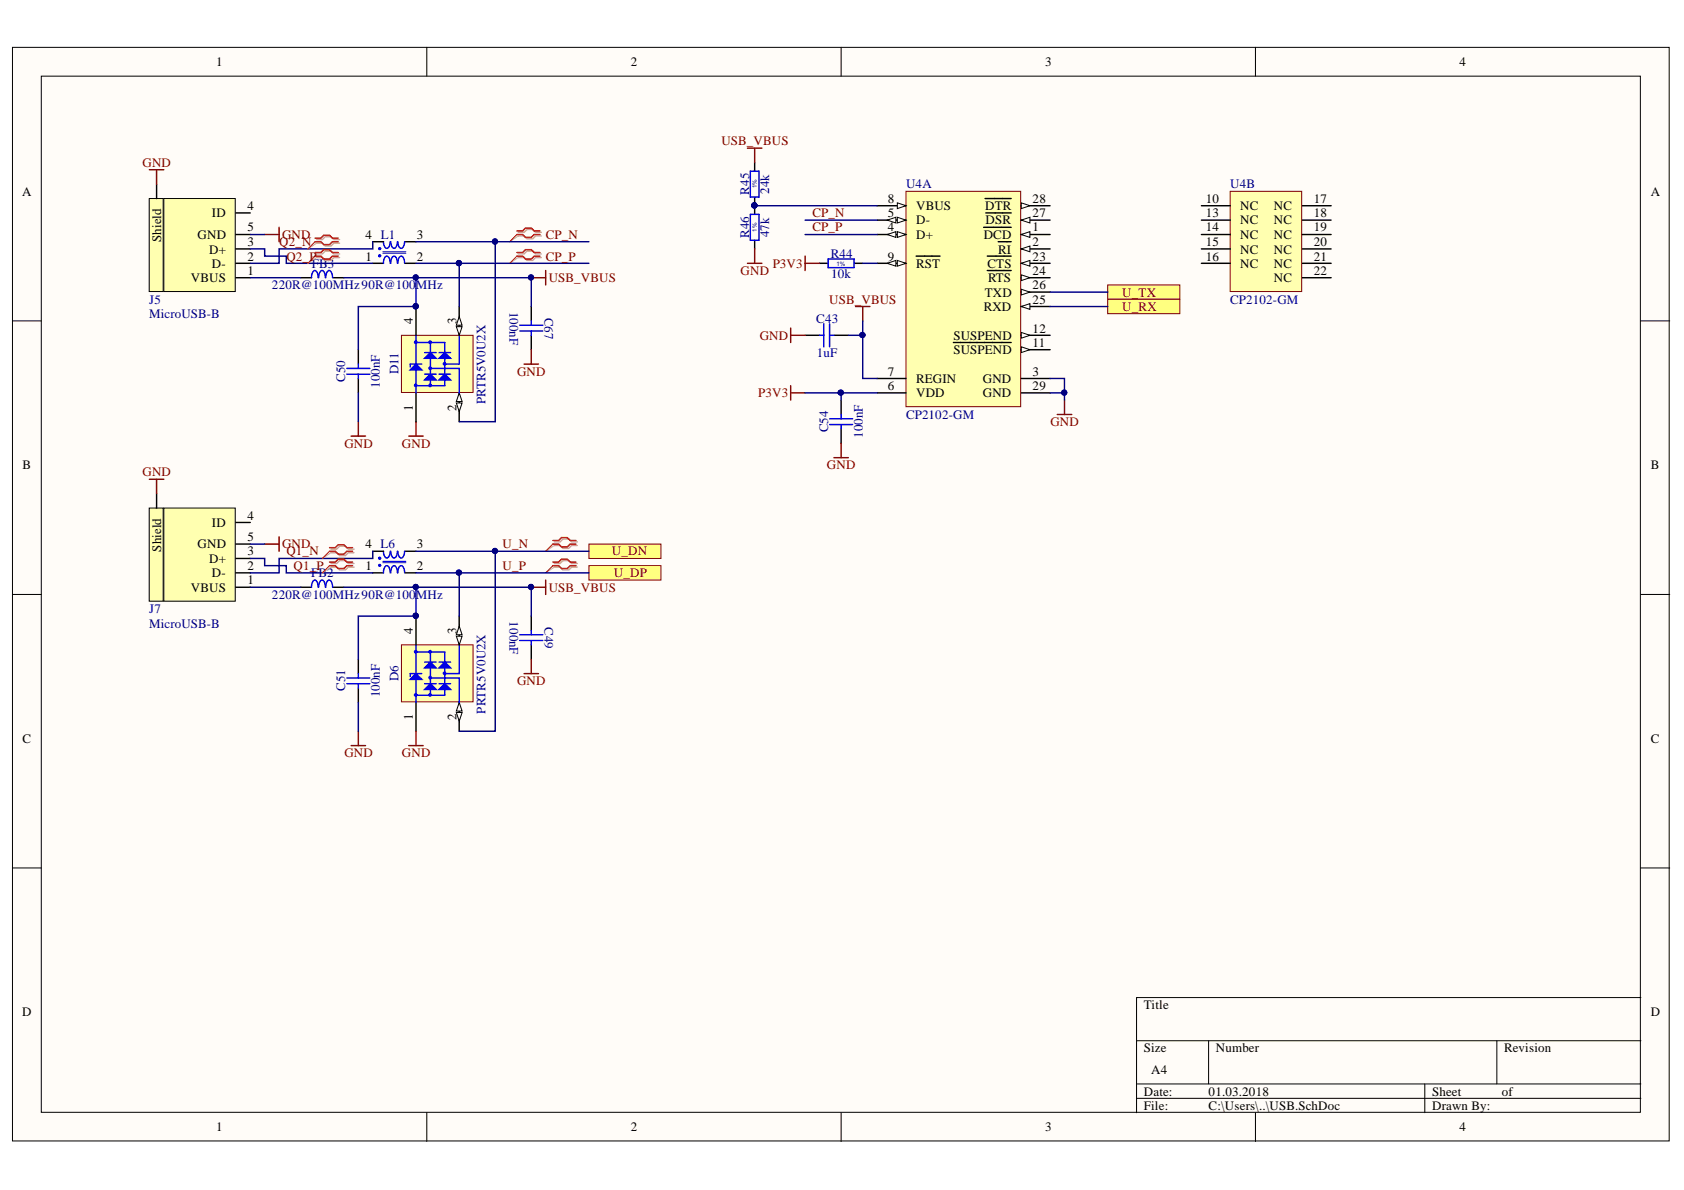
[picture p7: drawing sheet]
<svg xmlns="http://www.w3.org/2000/svg" width="297mm" height="210mm" viewBox="0 0 297 210" stroke-linecap="round" stroke-linejoin="round" font-family="sans-serif">
<defs><g id="words">
<g font-size="2.3">
<text x="38.2" y="11.7">1</text>
<text x="111.2" y="11.7">2</text>
<text x="184.3" y="11.7">3</text>
<text x="257.4" y="11.7">4</text>
<text x="3.9" y="34.5">A</text>
<text x="156.6" y="35.8">8</text>
<text x="182.1" y="35.8">28</text>
<text x="212.7" y="35.8">10</text>
<text x="231.7" y="35.8">17</text>
<text x="291.2" y="34.5">A</text>
<text x="37.4" y="38.3">ID</text>
<text x="43.7" y="40.8">5</text>
<text x="43.7" y="37">4</text>
<text x="156.6" y="40.8">4</text>
<text x="156.6" y="38.3">5</text>
<text x="161.6" y="39.6">D-</text>
<text x="161.6" y="37">VBUS</text>
<text x="173.8" y="37">DTR</text>
<text x="173.9" y="39.6">DSR</text>
<text x="182.1" y="40.8">1</text>
<text x="182.1" y="38.3">27</text>
<text x="212.7" y="38.3">13</text>
<text x="212.7" y="40.8">14</text>
<text x="218.8" y="37">NC</text>
<text x="218.8" y="39.6">NC</text>
<text x="224.7" y="37">NC</text>
<text x="224.7" y="39.6">NC</text>
<text x="231.7" y="38.3">18</text>
<text x="231.7" y="40.8">19</text>
<text x="28.4" y="42.7" transform="rotate(-90 28.4 42.7)">Shield</text>
<text x="34.9" y="42.1">GND</text>
<text x="36.9" y="44.7">D+</text>
<text x="37.4" y="47.3">D-</text>
<text x="43.7" y="46">2</text>
<text x="43.7" y="43.5">3</text>
<text x="64.5" y="46">1</text>
<text x="64.5" y="42.1">4 L1</text>
<text x="73.5" y="42.1">3</text>
<text x="73.5" y="46">2</text>
<text x="156.6" y="46">9</text>
<text x="161.6" y="42.1">D+</text>
<text x="161.6" y="47.3">RST</text>
<text x="173.5" y="42.1">DCD</text>
<text x="174.2" y="47.3">CTS</text>
<text x="176.1" y="44.7">RI</text>
<text x="182.1" y="43.5">2</text>
<text x="182.1" y="46">23</text>
<text x="212.7" y="43.5">15</text>
<text x="212.7" y="46">16</text>
<text x="218.8" y="42.1">NC</text>
<text x="218.8" y="44.7">NC</text>
<text x="218.8" y="47.3">NC</text>
<text x="224.7" y="42.1">NC</text>
<text x="224.7" y="44.7">NC</text>
<text x="224.7" y="47.3">NC</text>
<text x="231.7" y="43.5">20</text>
<text x="231.7" y="46">21</text>
<text x="33.7" y="49.8">VBUS</text>
<text x="43.7" y="48.5">1</text>
<text x="173.7" y="52.3">TXD</text>
<text x="174.3" y="49.8">RTS</text>
<text x="182.1" y="48.5">24</text>
<text x="182.1" y="53.6">25</text>
<text x="182.1" y="51.1">26</text>
<text x="224.7" y="49.8">NC</text>
<text x="231.7" y="48.5">22</text>
<text x="72.8" y="57.1" transform="rotate(-90 72.8 57.1)">4</text>
<text x="80.5" y="57.1" transform="rotate(-90 80.5 57.1)">3</text>
<text x="168.2" y="59.9">SUSPEND</text>
<text x="173.5" y="54.9">RXD</text>
<text x="182.1" y="58.7">12</text>
<text x="168.2" y="62.5">SUSPEND</text>
<text x="182.1" y="61.2">11</text>
<text x="156.6" y="68.8">6</text>
<text x="156.6" y="66.3">7</text>
<text x="161.6" y="70.1">VDD</text>
<text x="161.6" y="67.5">REGIN</text>
<text x="173.3" y="67.5">GND</text>
<text x="173.3" y="70.1">GND</text>
<text x="182.1" y="66.3">3</text>
<text x="182.1" y="68.8">29</text>
<text x="72.8" y="72.4" transform="rotate(-90 72.8 72.4)">1</text>
<text x="80.5" y="72.4" transform="rotate(-90 80.5 72.4)">2</text>
<text x="4" y="82.8">B</text>
<text x="291.2" y="82.8">B</text>
<text x="37.4" y="92.9">ID</text>
<text x="43.7" y="95.4">5</text>
<text x="43.7" y="91.6">4</text>
<text x="28.4" y="97.3" transform="rotate(-90 28.4 97.3)">Shield</text>
<text x="34.9" y="96.7">GND</text>
<text x="36.9" y="99.2">D+</text>
<text x="37.4" y="101.8">D-</text>
<text x="43.7" y="100.5">2</text>
<text x="43.7" y="98">3</text>
<text x="64.5" y="100.5">1</text>
<text x="64.5" y="96.7">4 L6</text>
<text x="73.5" y="96.7">3</text>
<text x="73.5" y="100.5">2</text>
<text x="33.7" y="104.4">VBUS</text>
<text x="43.7" y="103">1</text>
<text x="72.8" y="111.8" transform="rotate(-90 72.8 111.8)">4</text>
<text x="80.5" y="111.8" transform="rotate(-90 80.5 111.8)">3</text>
<text x="4" y="131">C</text>
<text x="72.8" y="127.1" transform="rotate(-90 72.8 127.1)">1</text>
<text x="80.5" y="127.1" transform="rotate(-90 80.5 127.1)">2</text>
<text x="291.2" y="131">C</text>
<text x="3.9" y="179.3">D</text>
<text x="201.8" y="178">Title</text>
<text x="291.2" y="179.3">D</text>
<text x="201.8" y="185.6">Size</text>
<text x="214.5" y="185.6">Number</text>
<text x="265.3" y="185.6">Revision</text>
<text x="203" y="189.4">A4</text>
<text x="201.8" y="193.2">Date:</text>
<text x="201.8" y="195.8">File:</text>
<text x="213.2" y="193.2">01.03.2018</text>
<text x="213.2" y="195.8">C:\Users\..\USB.SchDoc</text>
<text x="252.6" y="193.2">Sheet</text>
<text x="252.6" y="195.8">Drawn By:</text>
<text x="264.9" y="193.2">of</text>
<text x="38.2" y="199.6">1</text>
<text x="111.2" y="199.6">2</text>
<text x="184.3" y="199.6">3</text>
<text x="257.4" y="199.6">4</text>
</g>
<g font-size="2.3" fill="#800000">
<text x="25.1" y="29.4">GND</text>
<text x="127.2" y="25.6">USB_VBUS</text>
<text x="143.3" y="38.3">CP_N</text>
<text x="143.3" y="40.8">CP_P</text>
<text x="49.2" y="43.5">Q2_N</text>
<text x="49.7" y="42.1">GND</text>
<text x="50.5" y="46">Q2_P</text>
<text x="96.3" y="42.1">CP_N</text>
<text x="96.3" y="46">CP_P</text>
<text x="136.3" y="47.3">P3V3</text>
<text x="96.8" y="49.8">USB_VBUS</text>
<text x="130.6" y="48.5">GND</text>
<text x="146.3" y="53.6">USB_VBUS</text>
<text x="198" y="52.3">U_TX</text>
<text x="134" y="59.9">GND</text>
<text x="198" y="54.9">U_RX</text>
<text x="91.2" y="66.3">GND</text>
<text x="133.8" y="70.1">P3V3</text>
<text x="185.3" y="75.2">GND</text>
<text x="60.7" y="79">GND</text>
<text x="70.9" y="79">GND</text>
<text x="145.9" y="82.8">GND</text>
<text x="25.1" y="84">GND</text>
<text x="49.7" y="96.7">GND</text>
<text x="50.5" y="98">Q1_N</text>
<text x="51.8" y="100.5">Q1_P</text>
<text x="88.7" y="96.7">U_N</text>
<text x="88.7" y="100.5">U_P</text>
<text x="107.9" y="98">U_DN</text>
<text x="108.3" y="101.8">U_DP</text>
<text x="96.8" y="104.4">USB_VBUS</text>
<text x="91.2" y="120.9">GND</text>
<text x="60.7" y="133.6">GND</text>
<text x="70.9" y="133.6">GND</text>
</g>
<g font-size="2.3" fill="#000080">
<text x="132.1" y="34.3" transform="rotate(-90 132.1 34.3)">R45</text>
<text x="135.7" y="34.2" transform="rotate(-90 135.7 34.2)">24k</text>
<text x="159.8" y="33.2">U4A</text>
<text x="217" y="33.2">U4B</text>
<text x="132.1" y="41.9" transform="rotate(-90 132.1 41.9)">R46</text>
<text x="135.7" y="41.8" transform="rotate(-90 135.7 41.8)">47k</text>
<text x="55" y="47.3">FB3</text>
<text x="146.5" y="45.5">R44</text>
<text x="26.3" y="53.6">J5</text>
<text x="48" y="51.1">220R@100MHz90R@100MHz</text>
<text x="146.6" y="49">10k</text>
<text x="217" y="53.6">CP2102-GM</text>
<text x="26.3" y="56.1">MicroUSB-B</text>
<text x="89.8" y="55" transform="rotate(90 89.8 55)">100nF</text>
<text x="96" y="56" transform="rotate(90 96 56)">C67</text>
<text x="144" y="56.9">C43</text>
<text x="144.1" y="63">1uF</text>
<text x="60.9" y="67.4" transform="rotate(-90 60.9 67.4)">C50</text>
<text x="67" y="68.4" transform="rotate(-90 67 68.4)">100nF</text>
<text x="70.3" y="66" transform="rotate(-90 70.3 66)">D11</text>
<text x="85.6" y="71.3" transform="rotate(-90 85.6 71.3)">PRTR5V0U2X</text>
<text x="146.1" y="76.3" transform="rotate(-90 146.1 76.3)">C54</text>
<text x="152.2" y="77.3" transform="rotate(-90 152.2 77.3)">100nF</text>
<text x="159.8" y="73.9">CP2102-GM</text>
<text x="54.9" y="101.8">FB2</text>
<text x="48" y="105.7">220R@100MHz90R@100MHz</text>
<text x="26.3" y="108.2">J7</text>
<text x="26.3" y="110.7">MicroUSB-B</text>
<text x="89.8" y="109.6" transform="rotate(90 89.8 109.6)">100nF</text>
<text x="96" y="110.6" transform="rotate(90 96 110.6)">C49</text>
<text x="60.9" y="121.9" transform="rotate(-90 60.9 121.9)">C51</text>
<text x="67" y="123" transform="rotate(-90 67 123)">100nF</text>
<text x="70.3" y="120.2" transform="rotate(-90 70.3 120.2)">D6</text>
<text x="85.6" y="125.9" transform="rotate(-90 85.6 125.9)">PRTR5V0U2X</text>
</g>
<g font-size="1.1" fill="#000080">
<text x="133.5" y="33.2" transform="rotate(-90 133.5 33.2)">1%</text>
<text x="133.5" y="40.9" transform="rotate(-90 133.5 40.9)">1%</text>
<text x="147.5" y="46.8">1%</text>
</g>
</g></defs>
<g fill="#fffcf8" stroke="#000" stroke-width=".18">
<path d="M2.2 8.4h292.2v192.9h-292.2z"/>
<path d="M7.3 13.4h282v182.8h-282z"/>
</g>
<g fill="none" stroke="#000" stroke-width=".18">
<path d="M75.3 8.4v5M148.4 8.4v5M221.4 8.4v5M2.2 56.6h5.1M289.4 56.6h5.1M2.2 104.9h5.1M289.4 104.9h5.1M2.2 153.1h5.1M289.4 153.1h5.1M289.4 176h-88.9v20.3M75.3 196.3v5.1M148.4 196.3v5.1"/>
<path d="M200.5 183.6h88.9M200.5 191.2h88.9M200.5 193.7h88.9M213.2 183.6v7.6M221.4 196.3v5.1M251.3 191.2v5.1M264 183.6v7.6"/>
</g>
<g fill="#ffffb0" stroke="#000" stroke-width=".18">
<path d="M26.3 35h2.5v16.4h-2.5z"/>
<path d="M28.9 35h12.6v16.4h-12.6z"/>
</g>
<path d="M27.6 32.5v2.5M41.6 37.6h2.5M41.6 49h2.5M41.6 46.4h2.5M41.6 43.9h2.5M41.6 41.4h2.5M53 49h1.9M58.8 49h1.9M63.2 61.7v2.5M63.2 66.8v2.5" fill="none" stroke="#000" stroke-width=".25"/>
<path d="M26.3 29.9h2.6M27.6 29.9v2.6M46.7 41.4h2.5M49.2 40.1v2.5M61.9 76.9h2.6M63.2 74.4v2.5M72.1 76.9h2.5M73.4 74.4v2.5" fill="none" stroke="#800000" stroke-width=".25"/>
<path d="M56.1 49a1.16 1.16 0 0 0-.6-1.3 1.33 1.33 0 0 0-.6 1.3M57.4 49a1.16 1.16 0 0 0-.6-1.3 1.33 1.33 0 0 0-.6 1.3M58.7 49a1.16 1.16 0 0 0-.6-1.3 1.32 1.32 0 0 0-.6 1.3M61.2 65h4M61.2 66h4M63.2 64.2v.8M63.2 66v.8" fill="none" stroke="#00f" stroke-width=".25"/>
<path d="M159.8 33.7h20.2v38h-20.2z" fill="#ffffb0" stroke="#800000" stroke-width=".18"/>
<path d="M180.1 41.4h5.1" fill="none" stroke="#000" stroke-width=".25"/>
<path d="M180.1 41.4l1.6-.5v1z" fill="#fffcf8"/>
<path d="M180.1 41.4l1.6-.5v1z" fill="none" stroke="#000" stroke-width=".18"/>
<path d="M173.5 40.1h4.9M180.1 43.9h5.1" fill="none" stroke="#000" stroke-width=".25"/>
<path d="M180.1 43.9l1.6-.5v1z" fill="#fffcf8"/>
<path d="M180.1 43.9l1.6-.5v1z" fill="none" stroke="#000" stroke-width=".18"/>
<path d="M154.7 41.4h5.1M176.1 42.6h2.3M180.1 66.8h5.1" fill="none" stroke="#000" stroke-width=".25"/>
<path d="M158.3 40.9l1.5 .5-1.5 .5z" fill="#fffcf8"/>
<path d="M158.3 40.9l1.5 .5-1.5 .5z" fill="none" stroke="#000" stroke-width=".18"/>
<path d="M156.5 41.4l1.5-.5v1z" fill="#fffcf8"/>
<path d="M156.5 41.4l1.5-.5v1z" fill="none" stroke="#000" stroke-width=".18"/>
<path d="M154.7 38.8h5.1" fill="none" stroke="#000" stroke-width=".25"/>
<path d="M158.3 38.3l1.5 .5-1.5 .5z" fill="#fffcf8"/>
<path d="M158.3 38.3l1.5 .5-1.5 .5z" fill="none" stroke="#000" stroke-width=".18"/>
<path d="M156.5 38.8l1.5-.5v1z" fill="#fffcf8"/>
<path d="M156.5 38.8l1.5-.5v1z" fill="none" stroke="#000" stroke-width=".18"/>
<path d="M154.7 36.3h5.1M154.7 69.3h5.1M154.7 66.8h5.1" fill="none" stroke="#000" stroke-width=".25"/>
<path d="M158.3 35.8l1.5 .5-1.5 .5z" fill="#fffcf8"/>
<path d="M158.3 35.8l1.5 .5-1.5 .5z" fill="none" stroke="#000" stroke-width=".18"/>
<path d="M154.7 46.4h5.1" fill="none" stroke="#000" stroke-width=".25"/>
<path d="M158.3 45.9l1.5 .5-1.5 .6z" fill="#fffcf8"/>
<path d="M158.3 45.9l1.5 .5-1.5 .6z" fill="none" stroke="#000" stroke-width=".18"/>
<path d="M156.5 46.4l1.5-.5v1.1z" fill="#fffcf8"/>
<path d="M156.5 46.4l1.5-.5v1.1z" fill="none" stroke="#000" stroke-width=".18"/>
<path d="M161.6 45.2h4.2M180.1 61.7h5.1" fill="none" stroke="#000" stroke-width=".25"/>
<path d="M180.1 61.2l1.6 .5-1.6 .5z" fill="#fffcf8"/>
<path d="M180.1 61.2l1.6 .5-1.6 .5z" fill="none" stroke="#000" stroke-width=".18"/>
<path d="M180.1 59.1h5.1M168.2 60.4h10.2" fill="none" stroke="#000" stroke-width=".25"/>
<path d="M180.1 58.6l1.6 .5-1.6 .6z" fill="#fffcf8"/>
<path d="M180.1 58.6l1.6 .5-1.6 .6z" fill="none" stroke="#000" stroke-width=".18"/>
<path d="M180.1 46.4h5.1" fill="none" stroke="#000" stroke-width=".25"/>
<path d="M180.1 46.4l1.6-.5v1.1z" fill="#fffcf8"/>
<path d="M180.1 46.4l1.6-.5v1.1z" fill="none" stroke="#000" stroke-width=".18"/>
<path d="M174.1 45.2h4.3M180.1 49h5.1" fill="none" stroke="#000" stroke-width=".25"/>
<path d="M180.1 48.5l1.6 .5-1.6 .5z" fill="#fffcf8"/>
<path d="M180.1 48.5l1.6 .5-1.6 .5z" fill="none" stroke="#000" stroke-width=".18"/>
<path d="M174.1 47.7h4.3M180.1 54.1h5.1" fill="none" stroke="#000" stroke-width=".25"/>
<path d="M180.1 54.1l1.6-.5v1z" fill="#fffcf8"/>
<path d="M180.1 54.1l1.6-.5v1z" fill="none" stroke="#000" stroke-width=".18"/>
<path d="M180.1 51.5h5.1" fill="none" stroke="#000" stroke-width=".25"/>
<path d="M180.1 51l1.6 .5-1.6 .5z" fill="#fffcf8"/>
<path d="M180.1 51l1.6 .5-1.6 .5z" fill="none" stroke="#000" stroke-width=".18"/>
<path d="M180.1 38.8h5.1" fill="none" stroke="#000" stroke-width=".25"/>
<path d="M180.1 38.8l1.6-.5v1z" fill="#fffcf8"/>
<path d="M180.1 38.8l1.6-.5v1z" fill="none" stroke="#000" stroke-width=".18"/>
<path d="M173.9 37.6h4.5M180.1 36.3h5.1" fill="none" stroke="#000" stroke-width=".25"/>
<path d="M180.1 35.8l1.6 .5-1.6 .5z" fill="#fffcf8"/>
<path d="M180.1 35.8l1.6 .5-1.6 .5z" fill="none" stroke="#000" stroke-width=".18"/>
<path d="M173.8 35h4.6M180.1 69.3h5.1" fill="none" stroke="#000" stroke-width=".25"/>
<path d="M217 33.7h12.6v17.7h-12.6z" fill="#ffffb0" stroke="#800000" stroke-width=".18"/>
<path d="M211.9 36.3h5.1M211.9 38.8h5.1M229.7 36.3h5.1M229.7 38.8h5.1M211.9 41.4h5.1M211.9 43.9h5.1M211.9 46.4h5.1M229.7 41.4h5.1M229.7 43.9h5.1M229.7 46.4h5.1M229.7 49h5.1" fill="none" stroke="#000" stroke-width=".25"/>
<path d="M186.5 73.1h2.5M187.8 70.6v2.5" fill="none" stroke="#800000" stroke-width=".25"/>
<g fill="#ffff80" stroke="#800000" stroke-width=".18">
<path d="M195.4 50.3h12.7v2.5h-12.7z" fill-rule="evenodd"/>
<path d="M195.4 52.8h12.7v2.5h-12.7z" fill-rule="evenodd"/>
</g>
<path d="M133.1 28.7v1.5M133.1 34.8v3M133.1 42.4v1.5M144.6 46.4h1.5M150.7 46.4h1.5M148.4 70.6v2.5M148.4 75.6v2.6" fill="none" stroke="#000" stroke-width=".25"/>
<path d="M132.3 30.2h1.6v4.6h-1.6zM132.3 37.8h1.6v4.6h-1.6zM146.1 45.7h4.6v1.5h-4.6zM146.3 73.9h4.1M146.3 74.9h4.1M148.4 73.1v.8M148.4 74.9v.7" fill="none" stroke="#00f" stroke-width=".25"/>
<path d="M131.8 46.4h2.6M133.1 43.9v2.5M142 45.2v2.5M142 46.4h2.6M139.5 68v2.6M139.5 69.3h2.5M148.4 78.2v2.5M147.1 80.7h2.5" fill="none" stroke="#800000" stroke-width=".25"/>
<circle cx="133.1" cy="36.2" r=".46" fill="#000080" stroke="#000080" stroke-width=".18"/>
<g fill="#ffff80" stroke="#800000" stroke-width=".18">
<path d="M103.9 99.8h12.7v2.5h-12.7z" fill-rule="evenodd"/>
<path d="M103.9 96h12.7v2.5h-12.7z" fill-rule="evenodd"/>
</g>
<path d="M131.8 26.1h2.6M133.1 26.1v2.6M93.7 49h2.6M96.3 47.7v2.6M92.4 64.2h2.6M93.7 61.7v2.5" fill="none" stroke="#800000" stroke-width=".25"/>
<circle cx="93.7" cy="48.9" r=".46" fill="#000080" stroke="#000080" stroke-width=".18"/>
<path d="M65.7 46.4h2M65.7 42.6h2M71.5 46.4h1.9M71.5 42.6h1.9M93.7 54.1v2.5M93.7 59.1v2.6" fill="none" stroke="#000" stroke-width=".25"/>
<path d="M68.8 42.6a1.11 1.11 0 0 1-.5 1.2 1.02 1.02 0 0 1-.7-1.2M68.8 46.4a1.16 1.16 0 0 0-.6-1.2 1.29 1.29 0 0 0-.6 1.2M70.1 42.6a1.12 1.12 0 0 1-.6 1.2 1.02 1.02 0 0 1-.6-1.2M70.1 46.4a1.17 1.17 0 0 0-.6-1.2 1.3 1.3 0 0 0-.6 1.2M71.4 42.6a1.11 1.11 0 0 1-.6 1.2 1.02 1.02 0 0 1-.6-1.2M71.4 46.4a1.16 1.16 0 0 0-.6-1.2 1.29 1.29 0 0 0-.6 1.2M91.7 58.4h4M91.7 57.4h4M93.7 56.6v.8M93.7 58.4v.7" fill="none" stroke="#00f" stroke-width=".25"/>
<path d="M67.5 44.4h4.1M67.5 44.7h4.1" fill="none" stroke="#00f" stroke-width=".18"/>
<g fill="#00f" stroke="#00f" stroke-width=".18">
<circle cx="67" cy="45.1" r=".2"/>
<circle cx="67" cy="43.9" r=".2"/>
</g>
<g fill="#ffffb0" stroke="#000" stroke-width=".18">
<path d="M26.3 89.6h2.5v16.4h-2.5z"/>
<path d="M28.9 89.6h12.6v16.4h-12.6z"/>
</g>
<path d="M27.6 87.1v2.5M41.6 98.5h2.5M41.6 96h2.5M41.6 92.2h2.5M41.6 103.6h2.5M41.6 101h2.5" fill="none" stroke="#000" stroke-width=".25"/>
<path d="M26.3 84.5h2.6M27.6 84.5v2.6" fill="none" stroke="#800000" stroke-width=".25"/>
<path d="M70.8 113.7h12.6v10.1h-12.6z" fill="#ffffb0" stroke="#800000" stroke-width=".18"/>
<path d="M81 123.9v5.1" fill="none" stroke="#000" stroke-width=".25"/>
<path d="M81 123.9l.5 1.5h-1z" fill="#fffcf8"/>
<path d="M81 123.9l.5 1.5h-1z" fill="none" stroke="#000" stroke-width=".18"/>
<path d="M80.5 125.7h1l-.5 1.5z" fill="#fffcf8"/>
<path d="M80.5 125.7h1l-.5 1.5z" fill="none" stroke="#000" stroke-width=".18"/>
<path d="M73.4 123.9v5.1" fill="none" stroke="#000" stroke-width=".25"/>
<path d="M73.4 113.7v10.2" fill="none" stroke="#00f" stroke-width=".25"/>
<path d="M72.4 119.8l1-1 1 1z" fill="#00f"/>
<path d="M72.4 119.8l1-1 1 1zM72.4 118.8h2M73.4 122.6h5.1" fill="none" stroke="#00f" stroke-width=".25"/>
<path d="M74.9 121.6l1-1 1 1z" fill="#00f"/>
<path d="M75.9 115v7.6M74.9 121.6l1-1 1 1zM74.9 120.6h2" fill="none" stroke="#00f" stroke-width=".25"/>
<path d="M74.9 117.8l1-1 1 1z" fill="#00f"/>
<path d="M74.9 117.8l1-1 1 1zM74.9 116.8h2" fill="none" stroke="#00f" stroke-width=".25"/>
<path d="M77.4 121.6l1.1-1 1 1z" fill="#00f"/>
<path d="M78.5 115v7.6M77.4 121.6l1.1-1 1 1zM77.4 120.6h2.1" fill="none" stroke="#00f" stroke-width=".25"/>
<path d="M77.4 117.8l1.1-1 1 1z" fill="#00f"/>
<g fill="none" stroke="#00f" stroke-width=".25">
<path d="M73.4 115h5.1M75.9 119.6h5.1v4.3M77.4 117.8l1.1-1 1 1zM77.4 116.8h2.1M81 113.7v5.1h-2.5"/>
<circle cx="73.3" cy="115" r=".2"/>
<circle cx="75.9" cy="119.5" r=".2"/>
<circle cx="75.9" cy="115" r=".2"/>
<circle cx="78.4" cy="118.8" r=".2"/>
<circle cx="73.3" cy="122.6" r=".2"/>
<circle cx="75.9" cy="122.6" r=".2"/>
</g>
<path d="M81 108.7v5" fill="none" stroke="#000" stroke-width=".25"/>
<path d="M80.5 112.2h1l-.5 1.5z" fill="#fffcf8"/>
<path d="M80.5 112.2h1l-.5 1.5z" fill="none" stroke="#000" stroke-width=".18"/>
<path d="M81 110.4l.5 1.6h-1z" fill="#fffcf8"/>
<path d="M81 110.4l.5 1.6h-1z" fill="none" stroke="#000" stroke-width=".18"/>
<path d="M65.7 97.2h2M71.5 97.2h1.9M53 103.6h1.9M58.8 103.6h1.9M63.2 116.3v2.5M65.7 101h2M71.5 101h1.9M73.4 108.7v5M93.7 108.7v2.5M93.7 113.7v2.6M63.2 121.4v2.5" fill="none" stroke="#000" stroke-width=".25"/>
<g fill="#000080" stroke="#000080" stroke-width=".18">
<circle cx="73.3" cy="108.6" r=".46"/>
<circle cx="93.7" cy="103.5" r=".46"/>
</g>
<g fill="none" stroke="#00f" stroke-width=".25">
<path d="M68.8 97.2a1.12 1.12 0 0 1-.6 1.2 1.05 1.05 0 0 1-.6-1.2M70.1 97.2a1.13 1.13 0 0 1-.6 1.2 1.05 1.05 0 0 1-.6-1.2M71.4 97.2a1.12 1.12 0 0 1-.6 1.2 1.05 1.05 0 0 1-.6-1.2M56.1 103.6a1.17 1.17 0 0 0-.5-1.3 1.3 1.3 0 0 0-.7 1.3M57.4 103.6a1.17 1.17 0 0 0-.6-1.3 1.3 1.3 0 0 0-.6 1.3M58.7 103.6a1.16 1.16 0 0 0-.6-1.3 1.29 1.29 0 0 0-.6 1.3M61.2 119.6h4M63.2 118.8v.8M68.8 101a1.16 1.16 0 0 0-.6-1.2 1.32 1.32 0 0 0-.6 1.2M70.1 101a1.16 1.16 0 0 0-.6-1.2 1.33 1.33 0 0 0-.6 1.2M71.4 101a1.16 1.16 0 0 0-.6-1.2 1.32 1.32 0 0 0-.6 1.2M72.4 118.8v.5"/>
<path d="M91.7 113h4M91.7 112h4M93.7 111.2v.8M93.7 113v.7M61.2 120.6h4M63.2 120.6v.8"/>
</g>
<path d="M46.7 96h2.5M49.2 94.7v2.5M92.4 118.8h2.6M93.7 103.6h2.6M93.7 116.3v2.5M96.3 102.3v2.6M61.9 131.5h2.6M63.2 129v2.5M72.1 131.5h2.5M73.4 129v2.5" fill="none" stroke="#800000" stroke-width=".25"/>
<path d="M67.5 99h4.1M67.5 99.3h4.1" fill="none" stroke="#00f" stroke-width=".18"/>
<g fill="#00f" stroke="#00f" stroke-width=".18">
<circle cx="67" cy="99.7" r=".2"/>
<circle cx="67" cy="98.5" r=".21"/>
</g>
<path d="M70.8 59.1h12.6v10.1h-12.6z" fill="#ffffb0" stroke="#800000" stroke-width=".18"/>
<path d="M81 69.3v5.1" fill="none" stroke="#000" stroke-width=".25"/>
<path d="M81 69.3l.5 1.5h-1z" fill="#fffcf8"/>
<path d="M81 69.3l.5 1.5h-1z" fill="none" stroke="#000" stroke-width=".18"/>
<path d="M80.5 71.1h1l-.5 1.5z" fill="#fffcf8"/>
<path d="M80.5 71.1h1l-.5 1.5z" fill="none" stroke="#000" stroke-width=".18"/>
<path d="M73.4 69.3v5.1" fill="none" stroke="#000" stroke-width=".25"/>
<path d="M73.4 59.1v10.2" fill="none" stroke="#00f" stroke-width=".25"/>
<path d="M72.4 65.2l1-1 1 1z" fill="#00f"/>
<path d="M72.4 65.2l1-1 1 1zM72.4 64.2h2M73.4 68h5.1" fill="none" stroke="#00f" stroke-width=".25"/>
<path d="M74.9 67l1-1 1 1z" fill="#00f"/>
<path d="M74.9 67l1-1 1 1zM74.9 66h2M75.9 60.4v7.6" fill="none" stroke="#00f" stroke-width=".25"/>
<path d="M74.9 63.2l1-1 1 1z" fill="#00f"/>
<path d="M74.9 63.2l1-1 1 1zM74.9 62.2h2" fill="none" stroke="#00f" stroke-width=".25"/>
<path d="M77.4 67l1.1-1 1 1z" fill="#00f"/>
<path d="M77.4 67l1.1-1 1 1zM77.4 66h2.1M78.5 60.4v7.6" fill="none" stroke="#00f" stroke-width=".25"/>
<path d="M77.4 63.2l1.1-1 1 1z" fill="#00f"/>
<g fill="none" stroke="#00f" stroke-width=".25">
<path d="M81 59.1v5.1h-2.5M73.4 60.4h5.1M75.9 65h5.1v4.3M77.4 63.2l1.1-1 1 1zM77.4 62.2h2.1"/>
<circle cx="73.3" cy="60.4" r=".2"/>
<circle cx="73.3" cy="68" r=".2"/>
<circle cx="75.9" cy="65" r=".21"/>
<circle cx="75.9" cy="60.4" r=".2"/>
<circle cx="75.9" cy="68" r=".2"/>
<circle cx="78.4" cy="64.2" r=".2"/>
</g>
<path d="M81 54.1v5" fill="none" stroke="#000" stroke-width=".25"/>
<path d="M80.5 57.6h1l-.5 1.5z" fill="#fffcf8"/>
<path d="M80.5 57.6h1l-.5 1.5z" fill="none" stroke="#000" stroke-width=".18"/>
<path d="M81 55.8l.5 1.6h-1z" fill="#fffcf8"/>
<path d="M81 55.8l.5 1.6h-1z" fill="none" stroke="#000" stroke-width=".18"/>
<path d="M73.4 54.1v5M142 59.1h2.6M147.1 59.1h2.5" fill="none" stroke="#000" stroke-width=".25"/>
<g fill="#000080" stroke="#000080" stroke-width=".18">
<circle cx="73.3" cy="54" r=".46"/>
<circle cx="73.3" cy="48.9" r=".46"/>
<circle cx="80.9" cy="46.4" r=".47"/>
<circle cx="187.7" cy="69.3" r=".46"/>
<circle cx="148.3" cy="69.3" r=".46"/>
<circle cx="133.1" cy="36.2" r=".46"/>
<circle cx="93.7" cy="48.9" r=".46"/>
<circle cx="87.3" cy="42.6" r=".46"/>
<circle cx="73.3" cy="103.5" r=".46"/>
<circle cx="73.3" cy="108.6" r=".46"/>
<circle cx="93.7" cy="103.5" r=".46"/>
<circle cx="80.9" cy="101" r=".46"/>
<circle cx="87.3" cy="97.2" r=".46"/>
<circle cx="152.1" cy="59.1" r=".46"/>
</g>
<path d="M144.6 59.1h.7M145.3 57.1v4.1M146.3 57.1v4.1M146.3 59.1h.8M72.4 64.2v.5" fill="none" stroke="#00f" stroke-width=".25"/>
<path d="M139.5 57.9v2.5M139.5 59.1h2.5M150.9 54.1h2.5M152.2 54.1v2.5" fill="none" stroke="#800000" stroke-width=".25"/>
<g fill="none" stroke="#d0a19e" stroke-width=".25">
<path d="M55.8 42.3h1.1l.5-.6h1l.5 .6h1M55.8 42.9h1.1l.5 .5h1l.5-.5h1M55.8 44.8h1.1l.5-.5h1l.5 .5h1M55.8 45.4h1.1l.5 .5h1l.5-.5h1M91.4 41h1l.5-.5h1.1l.5 .5h1M91.4 41.6h1l.5 .5h1.1l.5-.5h1M91.4 44.8h1l.5-.5h1.1l.5 .5h1M91.4 45.4h1l.5 .5h1.1l.5-.5h1M58.4 96.9h1l.5-.6h1l.5 .6h1M58.4 97.5h1l.5 .5h1l.5-.5h1M58.4 99.4h1l.5-.5h1l.5 .5h1M97.8 95.6h1l.5-.5h1l.5 .5h1"/>
<path d="M97.8 96.2h1l.5 .5h1l.5-.5h1M97.8 99.4h1l.5-.5h1l.5 .5h1M58.4 100h1l.5 .5h1l.5-.5h1M97.8 100h1l.5 .5h1l.5-.5h1"/>
</g>
<path d="M55.8 42.9l-1.5 1M55.8 45.4l-1.5 1M91.4 41.6l-1.5 1M91.4 45.4l-1.5 1M58.4 97.5l-1.5 1M97.8 96.2l-1.5 1M58.4 100l-1.5 1M97.8 100l-1.5 1" fill="none" stroke="#d0a19e" stroke-width=".18"/>
<g fill="none" stroke="#f00" stroke-width=".25">
<path d="M55.6 42h1l.5-.5h1l.5 .5h1M55.6 42.6h1l.5 .5h1l.5-.5h1M55.6 44.5h1l.5-.5h1l.5 .5h1M55.6 45.2h1l.5 .5h1l.5-.5h1M91.2 40.7h1l.5-.5h1l.5 .5h1M91.2 41.4h1l.5 .5h1l.5-.5h1M91.2 44.5h1l.5-.5h1l.5 .5h1M91.2 45.2h1l.5 .5h1l.5-.5h1M58.1 96.6h1l.5-.5h1.1l.5 .5h1M58.1 97.2h1l.5 .5h1.1l.5-.5h1M58.1 99.1h1l.5-.5h1.1l.5 .5h1M58.1 99.8h1l.5 .5h1.1l.5-.5h1"/>
<path d="M97.5 95.3h1l.5-.5h1.1l.5 .5h1M97.5 96h1l.5 .5h1.1l.5-.5h1M97.5 99.1h1l.5-.5h1.1l.5 .5h1M97.5 99.8h1l.5 .5h1.1l.5-.5h1"/>
</g>
<path d="M55.6 42.6l-1.3 1.3M55.6 45.2l-1.3 1.2M91.2 41.4l-1.3 1.2M91.2 45.2l-1.3 1.2M58.1 97.2l-1.2 1.3M58.1 99.8l-1.2 1.2M97.5 96l-1.2 1.2M97.5 99.8l-1.2 1.2" fill="none" stroke="#f00" stroke-width=".18"/>
<g fill="none" stroke="#000080" stroke-width=".25">
<path d="M133.1 36.3h21.6M142 38.8h12.7M44.1 43.9h2.6v1.3h3.8v1.2h15.2M44.1 49h8.9M44.1 41.4h2.6M60.7 49h12.7v5.1h-10.2v7.6M65.7 42.6v1.3h-16.5v2.5h-5.1M73.4 46.4h30.5M73.4 49h20.3v5.1M73.4 42.6h30.5M81 46.4v7.7M87.4 42.6v31.8h-6.4"/>
<path d="M142 41.4h12.7M152.2 56.6v2.5h-2.6M152.2 59.1v7.7h2.5M152.2 46.4h2.5M185.2 54.1h10.2M185.2 51.5h10.2M63.2 69.3v5.1M142 69.3h12.7M148.4 69.3v1.3M185.2 69.3h2.6v1.3M185.2 66.8h2.6v2.5M44.1 98.5h2.6v1.3h3.8v1.2h15.2"/>
<path d="M44.1 96h2.6M65.7 97.2v1.3h-16.5v2.5h-5.1M73.4 97.2h30.5M87.4 97.2v31.8h-6.4M44.1 103.6h8.9M60.7 103.6h12.7v5.1h-10.2v7.6M73.4 103.6h20.3v5.1M73.4 101h30.5M81 101v7.7M63.2 123.9v5.1"/>
</g>
<use href="#words"/>
</svg>
